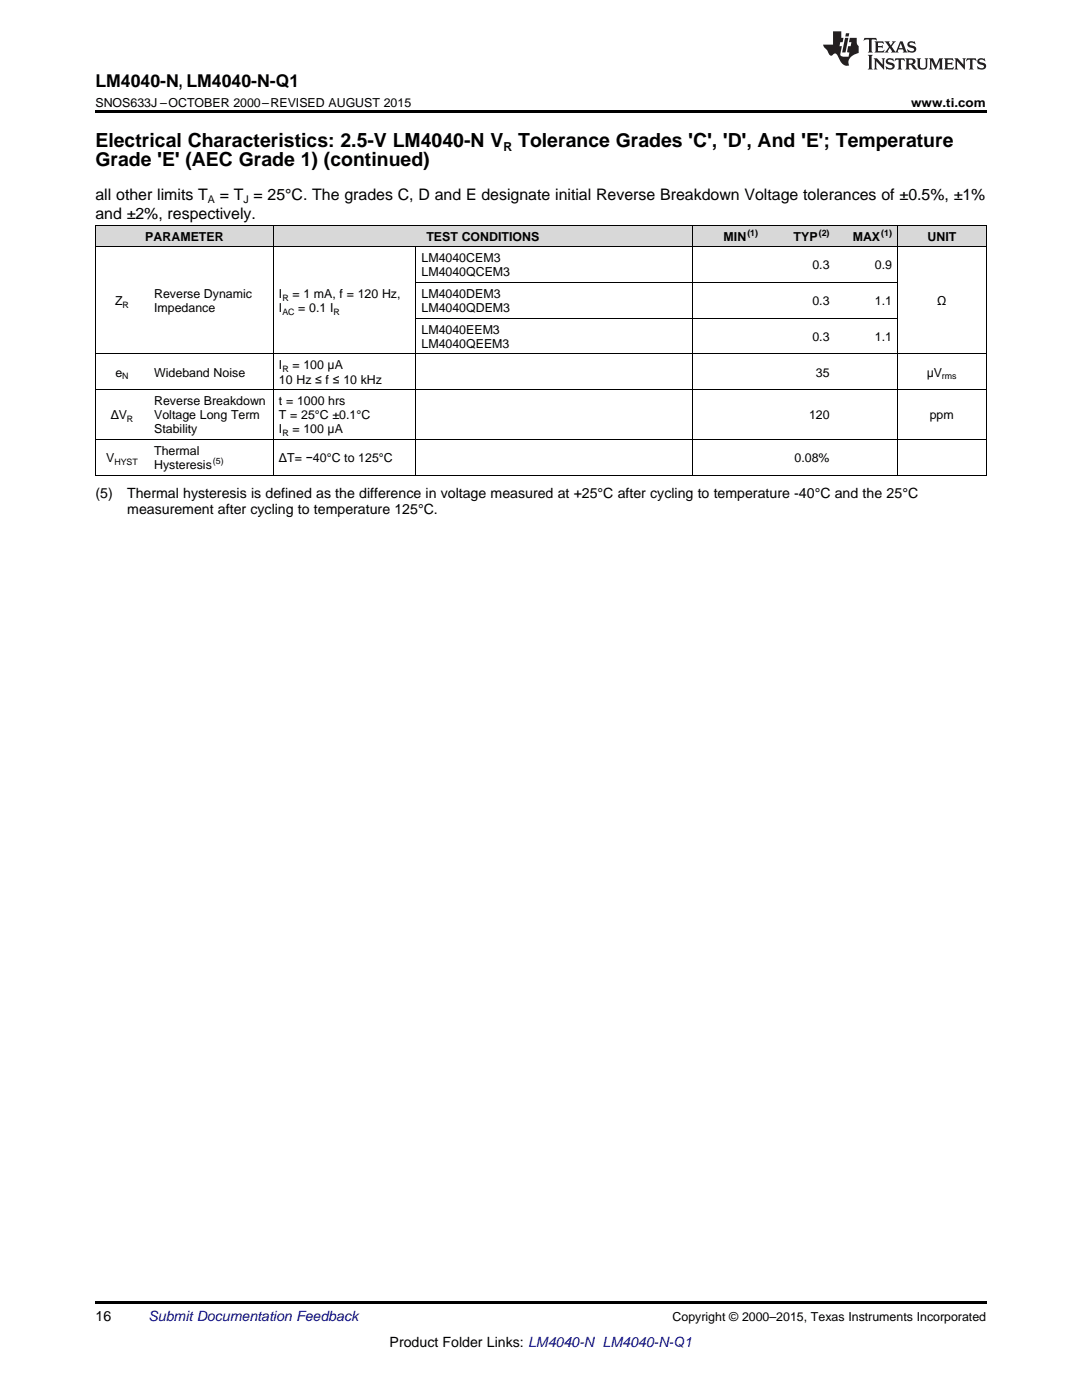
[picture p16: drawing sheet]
<svg xmlns="http://www.w3.org/2000/svg" width="216mm" height="279mm" viewBox="0 0 216 279" stroke-linecap="round" stroke-linejoin="round" font-family="sans-serif">
<defs><g id="words">
<g font-size="3.9">
<text x="19" y="29.3">Electrical Characteristics: 2.5-V LM4040-N V</text>
<text x="103.4" y="29.3">Tolerance Grades 'C', 'D', And 'E'; Temperature</text>
<text x="19" y="33.2">Grade 'E' (AEC Grade 1) (continued)</text>
</g>
<text font-size="3.5" x="19" y="17.3">LM4040-N, LM4040-N-Q1</text>
<g font-size="3.2">
<text x="19" y="39.9">all other limits T</text>
<text x="43.8" y="39.9">= T = 25°C. The grades C, D and E designate initial Reverse Breakdown Voltage tolerances of ±0.5%, ±1%</text>
<text x="19" y="43.7">and ±2%, respectively.</text>
</g>
<g font-size="2.8">
<text x="19" y="99.5">(5)</text>
<text x="25.4" y="99.5">Thermal hysteresis is defined as the difference in voltage measured at +25°C after cycling to temperature -40°C and the 25°C</text>
<text x="25.4" y="102.7">measurement after cycling to temperature 125°C.</text>
<text x="19" y="263.6">16</text>
<text x="77.8" y="268.9">Product Folder Links: LM4040-N LM4040-N-Q1</text>
</g>
<text font-size="2.8" fill="#0000c8" x="29.6" y="263.6">Submit Documentation Feedback</text>
<g font-size="2.5">
<text x="19" y="21.4">SNOS633J –OCTOBER 2000–REVISED AUGUST 2015</text>
<text x="181.8" y="21.4">www.ti.com</text>
<text x="100.5" y="30.1">R</text>
<text x="29" y="48">PARAMETER</text>
<text x="84.1" y="52.4">LM4040CEM3</text>
<text x="85.1" y="48">TEST CONDITIONS</text>
<text x="144.4" y="48">MIN</text>
<text x="158.4" y="48">TYP</text>
<text x="162.1" y="53.8">0.3</text>
<text x="170.1" y="48">MAX</text>
<text x="174.6" y="53.8">0.9</text>
<text x="185.1" y="48">UNIT</text>
<text x="30.8" y="59.5">Reverse Dynamic</text>
<text x="55.7" y="59.5">I</text>
<text x="58.3" y="59.5">= 1 mA, f = 120 Hz,</text>
<text x="84.1" y="55.2">LM4040QCEM3</text>
<text x="84.1" y="59.5">LM4040DEM3</text>
<text x="23" y="60.9">Z</text>
<text x="30.8" y="62.3">Impedance</text>
<text x="55.7" y="62.3">I</text>
<text x="59.5" y="62.3">= 0.1 I</text>
<text x="84.1" y="62.3">LM4040QDEM3</text>
<text x="162.1" y="60.9">0.3</text>
<text x="174.6" y="60.9">1.1</text>
<text x="187" y="60.9">Ω</text>
<text x="84.1" y="66.6">LM4040EEM3</text>
<text x="84.1" y="69.4">LM4040QEEM3</text>
<text x="162.1" y="68">0.3</text>
<text x="174.6" y="68">1.1</text>
<text x="23" y="75.1">e</text>
<text x="30.8" y="75.1">Wideband Noise</text>
<text x="55.7" y="73.7">I</text>
<text x="55.7" y="76.6">10 Hz ≤ f ≤ 10 kHz</text>
<text x="58.3" y="73.7">= 100 μA</text>
<text x="162.8" y="75.1">35</text>
<text x="184.9" y="75.1">μV</text>
<text x="22.1" y="83.7">ΔV</text>
<text x="30.8" y="80.9">Reverse Breakdown</text>
<text x="30.8" y="83.7">Voltage Long Term</text>
<text x="55.7" y="80.9">t = 1000 hrs</text>
<text x="55.7" y="83.7">T = 25°C ±0.1°C</text>
<text x="161.4" y="83.7">120</text>
<text x="185.5" y="83.7">ppm</text>
<text x="30.8" y="86.5">Stability</text>
<text x="55.7" y="86.5">I</text>
<text x="58.3" y="86.5">= 100 μA</text>
<text x="21.2" y="92.2">V</text>
<text x="30.8" y="90.8">Thermal</text>
<text x="30.8" y="93.6">Hysteresis</text>
<text x="55.7" y="92.2">ΔT= −40°C to 125°C</text>
<text x="158.5" y="92.2">0.08%</text>
<text x="134.2" y="263.6">Copyright © 2000–2015, Texas Instruments Incorporated</text>
</g>
<g font-size="2.1">
<text x="41.5" y="40.5">A</text>
<text x="48.6" y="40.5">J</text>
</g>
<g font-size="1.8">
<text x="149.1" y="47.1">(1)</text>
<text x="163.4" y="47.1">(2)</text>
<text x="175.8" y="47.1">(1)</text>
<text x="56.3" y="60">R</text>
<text x="24.4" y="61.4">R</text>
<text x="56.3" y="62.8">AC</text>
<text x="66.5" y="62.8">R</text>
<text x="24.4" y="75.6">N</text>
<text x="56.3" y="74.2">R</text>
<text x="188" y="75.6">rms</text>
<text x="25.3" y="84.2">R</text>
<text x="56.3" y="87">R</text>
<text x="22.8" y="92.7">HYST</text>
<text x="42.5" y="92.6">(5)</text>
</g>
</g></defs>
<g fill="#d8d8d8">
<path d="M19 45h10.7v4.3h-10.7z"/>
<path d="M29.7 45h24.9v4.3h-24.9z"/>
<path d="M54.6 45h28.4v4.3h-28.4z"/>
<path d="M83 45h24.9v4.3h-24.9z"/>
<path d="M107.9 45h30.2v4.3h-30.2z"/>
<path d="M138.1 45h14.3v4.3h-14.3z"/>
<path d="M152.4 45h14.2v4.3h-14.2z"/>
<path d="M166.6 45h12.5v4.3h-12.5z"/>
<path d="M179.1 45h17.7v4.3h-17.7z"/>
</g>
<path d="M19 22h177.8v.5h-177.8zM19 94.9h.2zM54.5 94.9h.1zM82.9 94.9h.1zM107.8 94.9h.1zM138 94.9h.1zM152.3 94.9h.1zM166.5 94.9h.1zM179 94.9h.1zM196.7 94.9h.1zM19 259.7h177.8v.5h-177.8z" fill="#000"/>
<g fill="none" stroke="#000" stroke-width=".2">
<path d="M19 49.3h177.8M19 45h177.8M19.1 45v49.9M54.6 45v49.9M83 49.3v45.6M83 56.4h96M138.1 45v49.9M179 45v49.9M196.8 45v49.9M19 77.8h177.8M19 70.6h177.8M83 63.5h96"/>
<path d="M19 94.8h177.8M19 87.7h177.8"/>
</g>
<g fill="#231f20">
<path d="M172.5 7.6l-.1 .5 .4-.2h.6v.1v2.1l-.2 .4h.9l-.2-.4v-2.1l.1-.1h.5l.5 .2-.2-.5zM174.5 8.3l.2 .3v1.5l-.2 .4h1.8l.2-.6a1.04 1.04 0 0 1-1.3 .2v-.7h.6l.3 .2v-.6l-.3 .2h-.6v-.6l.8-.1 .4 .3-.2-.5zM176.5 8.3l.9 1.1-.9 1.1h.8l-.2-.2 .4-.7 .5 .7-.2 .2h1.5l-.2-.2 .2-.4h.9l.1 .4-.2 .2h1l-.3-.3-.7-1.9h-.5l-.9 2-.8-1 .9-1h-.8l.1 .3-.4 .5-.3-.6 .1-.2zM179.7 8.6l.4 1h-.7zM181.3 8.4a.63 .63 0 0 0-.2 .7 .63 .63 0 0 0 .6 .4l.6 .2 .1 .2a.75 .75 0 0 1-.7 .4 .75 .75 0 0 1-.6-.5l.1 .7 .1-.1a1.11 1.11 0 0 0 1.5-.6 1.13 1.13 0 0 0-1.2-.8l-.1-.4a1.04 1.04 0 0 1 1.2 .2l-.2-.5-.2 .1-.4-.2zM173.2 10.9l.2 .4v2.2l-.2 .4h1l-.3-.4v-2.2l.3-.4zM174.3 11.6l.3 .4v1.5l-.3 .4h.8l-.2-.4v-1.3l1.5 1.7v-1.9l.2-.4h-.7l.2 .4v.9l-1.1-1.3zM177 11.8a.62 .62 0 0 0-.2 .7 .62 .62 0 0 0 .6 .4l.6 .1 .1 .3a.76 .76 0 0 1-.7 .3 .76 .76 0 0 1-.7-.4l.2 .7 .1-.1a1.11 1.11 0 0 0 1.5-.6 1.13 1.13 0 0 0-1.2-.8l-.1-.4a1.04 1.04 0 0 1 1.2 .2l-.2-.6-.2 .1-.5-.1zM178.7 11.6l-.2 .6a.61 .61 0 0 1 .8-.3v1.6l-.2 .4h.9l-.2-.4v-1.6a.63 .63 0 0 1 .7 .3l-.1-.6zM180.6 11.6l.3 .4v1.5l-.3 .4h1l-.2-.2-.1-.8 .6 .2a.76 .76 0 0 0 1.2 .7l-1-1a.58 .58 0 0 0 .6-.5 .58 .58 0 0 0-.5-.6zM181.4 11.9h.1a.45 .45 0 0 1 .5 .1 .45 .45 0 0 1 .1 .5l-.8 .2zM182.9 11.6l.2 .2a2.17 2.17 0 0 0 .3 1.9 .99 .99 0 0 0 1.6-.6v-1.1l.2-.4h-.7l.2 .2a1.92 1.92 0 0 1-.2 1.8 .6 .6 0 0 1-.9-.5v-1.1l.2-.4zM185.4 11.6l.2 .4v1.5l-.2 .4h.7l-.2-.4v-1.4l.8 1.8 .8-1.8v1.4l-.2 .4h.9l-.2-.4v-1.5l.2-.4h-.8l-.6 1.5-.6-1.5zM188.4 11.6l.2 .4v1.5l-.2 .4h1.8l.1-.6a1.04 1.04 0 0 1-1.2 .1v-.6h.5l.4 .2v-.6l-.4 .2h-.5v-.7h.8l.3 .3-.1-.6zM190.5 11.6l.2 .4v1.5l-.2 .4h.7l-.2-.4v-1.3l1.5 1.7v-1.9l.2-.4h-.7l.2 .4v.9l-1.1-1.3zM192.9 11.6l-.1 .6a.61 .61 0 0 1 .7-.3l.1 1.6-.3 .4h1l-.3-.4 .1-1.6a.63 .63 0 0 1 .7 .3l-.1-.6zM195.2 11.8a.62 .62 0 0 0-.2 .7 .62 .62 0 0 0 .6 .4l.6 .1 .1 .3a.76 .76 0 0 1-.7 .3 .76 .76 0 0 1-.6-.4l.1 .7 .1-.1a1.11 1.11 0 0 0 1.6-.6 1.13 1.13 0 0 0-1.3-.8l-.1-.4a1.04 1.04 0 0 1 1.2 .2l-.1-.6-.2 .1-.5-.1z"/>
<path d="M166.2 6.3v2.6h-1.9v.4l.8 .9a.91 .91 0 0 0 1 .8 .56 .56 0 0 1 .5-.3 .56 .56 0 0 1 .5 .3l.4 .8a1.53 1.53 0 0 0 1.9 1.2 1.54 1.54 0 0 1 1-2.1l.9-.3v-1.4a1.52 1.52 0 0 1-.4-1.6h-1.3l-.2 .8h.5l-.2 .8h-.5l-.1 1v.2l.4 .1-.2 .8a1.93 1.93 0 0 1-1.6-.3l.3-1.8h-.5l.2-.8h.4l.2-.8h-.4v-1.3zM168.6 7.6l-.6 2.9h.7l.6-2.9zM168.8 6.6l-.1 .7h.6l.2-.7z"/>
</g>
<use href="#words"/>
</svg>
